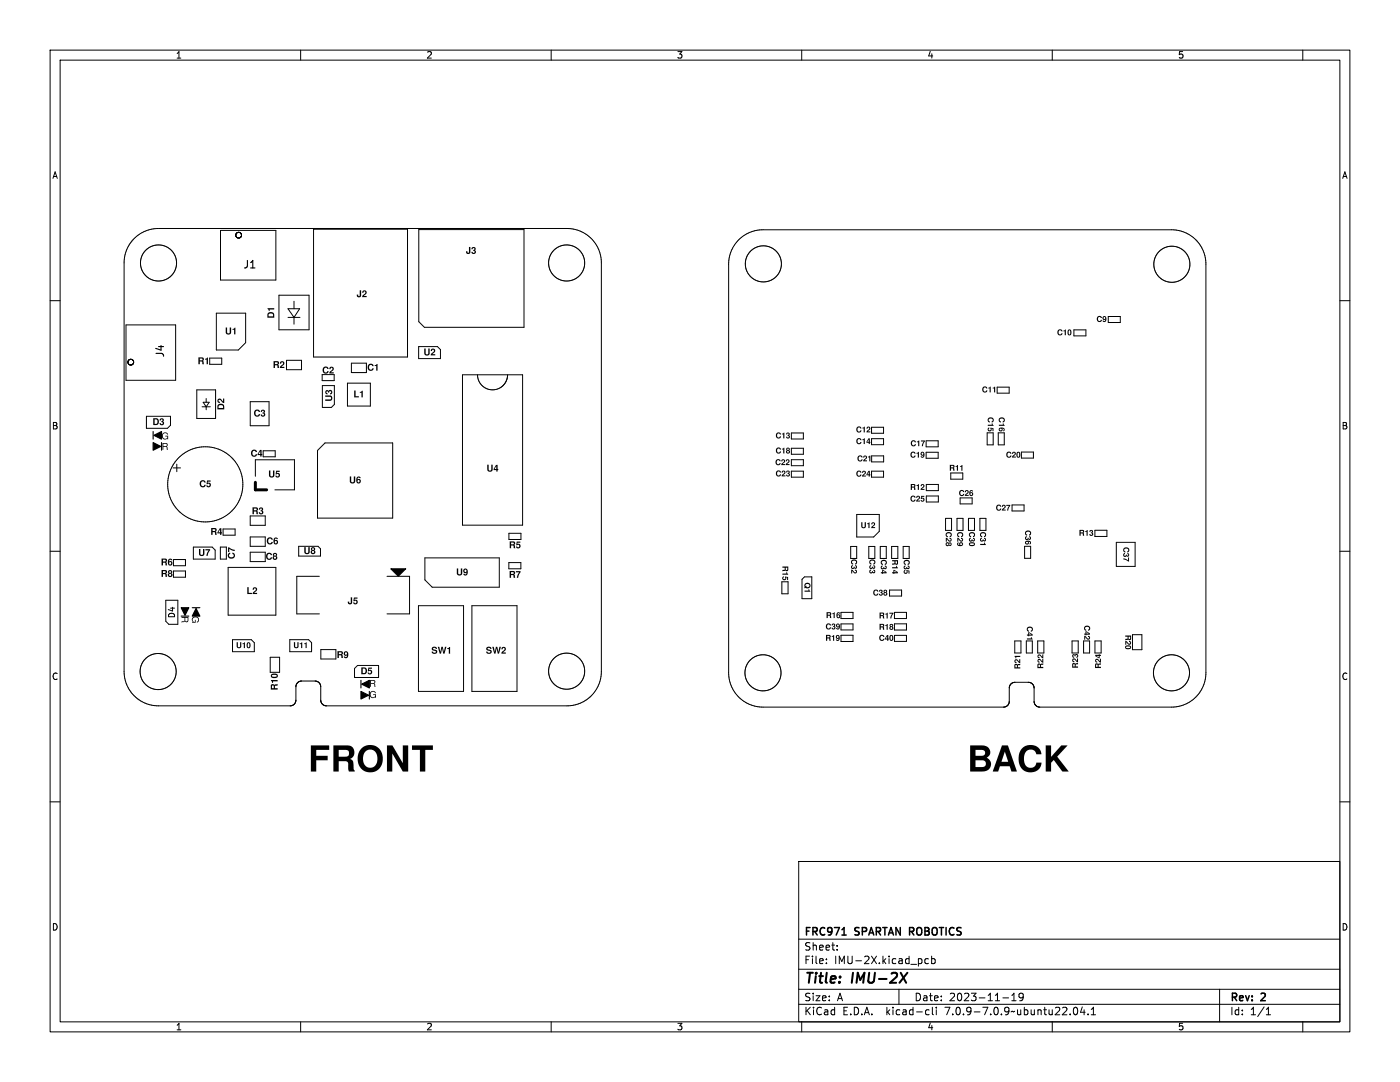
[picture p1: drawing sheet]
<svg xmlns="http://www.w3.org/2000/svg" width="279mm" height="216mm" viewBox="0 0 279 216" stroke-linecap="round" stroke-linejoin="round" font-family="sans-serif">
<defs><g id="words">
<g font-size="7.1">
<text x="61.5" y="154.8">FRONT</text>
<text x="193" y="154.8">BACK</text>
</g>
<g font-size="2.8">
<text x="160.4" y="196.8">Title:</text>
<text x="170.1" y="196.8">IMU-2X</text>
</g>
<g font-size="2.1">
<text x="160.4" y="189.9">Sheet:</text>
<text x="160.4" y="187.1">FRC971</text>
<text x="170.7" y="187.1">SPARTAN ROBOTICS</text>
<text x="160.4" y="192.6">File:</text>
<text x="166.5" y="192.6">IMU-2X.kicad_pcb</text>
<text x="160.4" y="202.8">KiCad</text>
<text x="160.4" y="200">Size:</text>
<text x="167" y="200">A</text>
<text x="168.1" y="202.8">E.D.A.</text>
<text x="177" y="202.8">kicad-cli</text>
<text x="182.4" y="200">Date:</text>
<text x="188.9" y="202.8">7.0.9-7.0.9~ubuntu22.04.1</text>
<text x="189.4" y="200">2023-11-19</text>
<text x="245.4" y="200.2">Rev:</text>
<text x="245.4" y="202.8">Id:</text>
<text x="249.5" y="202.8">1/1</text>
<text x="251.8" y="200.2">2</text>
</g>
<g font-size="1.8">
<text x="35" y="11.9">1</text>
<text x="85" y="11.9">2</text>
<text x="135" y="11.9">3</text>
<text x="185" y="11.9">4</text>
<text x="235" y="11.9">5</text>
<text x="10.3" y="35.9">A</text>
<text x="267.7" y="35.9">A</text>
<text x="10.3" y="85.9">B</text>
<text x="267.7" y="85.9">B</text>
<text x="10.3" y="135.9">C</text>
<text x="267.7" y="135.9">C</text>
<text x="10.3" y="185.9">D</text>
<text x="267.7" y="185.9">D</text>
<text x="35" y="205.8">1</text>
<text x="85" y="205.8">2</text>
<text x="135" y="205.8">3</text>
<text x="185" y="205.8">4</text>
<text x="235" y="205.8">5</text>
</g>
</g></defs>
<g fill="none" stroke="#000" stroke-width=".2">
<path d="M10 10h259.4v195.9h-259.4zM12 12h255.4v191.9h-255.4zM60 10v2M110 10v2M160 10v2M210 10v2M260 10v2M10 60h2M44 46h11.1v9.9h-11.1zM47.1 46.9v.1M47.1 47h.1M47.1 46.9h.1"/>
<path d="M47.1 46.8v.1M47.1 47v.1M47.1 46.8h.1M47.1 47.1h.1M47.1 46.7v.1M47.1 47.1v.1M47.1 46.7h.1M47.1 47.2h.1M47.2 47.2v.1M47.2 46.6l-.1 .1M47.2 46.6h.1M47.2 47.3h.1"/>
<path d="M47.2 46.5v.1M47.2 46.5h.1M47.2 47.3l.1 .1M47.3 47.4h.1M47.3 46.5h-.1M47.3 46.5h.1M47.4 46.4l-.1 .1M47.4 47.4v.1M47.4 47.5h.1M47.4 46.4h.1M47.5 46.4h-.1M47.5 47.5h.1"/>
<path d="M47.5 46.4h.1M47.6 47.5h.1M47.6 46.4h-.1M47.6 46.4h.1M47.7 46.4h.1M47.7 47.5h-.1M47.7 47.5h.1M47.8 47.5h-.1M47.8 46.4h.1M47.8 47.5h.1M47.9 47.4l-.1 .1M47.9 46.4h.1"/>
<path d="M47.9 46.4v.1M47.9 47.4h.1M47.9 46.5h.1M48 46.5h.1M48 47.4h-.1M48 47.4h.1M48 47.3v.1M48 47.3h.1M48 46.5l.1 .1M48.1 46.6h.1M48.1 47.3h-.1M48.1 47.3h.1"/>
<path d="M48.1 46.6v.1M48.1 47.2v.1M48.1 47.2h.1M48.1 46.7h.1M48.2 46.7h.1M48.2 47.1l-.1 .1M48.2 46.7v.1M48.2 47.1h.1M48.2 46.8h.1M48.2 47v.1M48.2 47h.1M48.2 46.8v.1"/>
<path d="M48.2 46.9h.1M48.2 46.9v.1M55.7 58.9h6v6.9h-6zM62.6 45.7h18.7v25.5h-18.7zM83.6 45.8h21v19.5h-19.9l-1.1-1.1zM147.4 47.9a6.9 6.9 0 0 1 4.9-2.1h81.5a6.9 6.9 0 0 1 6.9 6.9v81.5a6.9 6.9 0 0 1-6.9 6.9h-26.5l-.6-.3-.3-.6-.1-3.4-.4-.5-.7-.2h-2.7l-.7 .4-.4 .7v3.1l-.4 .5-.6 .3h-48.1a6.9 6.9 0 0 1-6.9-6.9v-81.5a6.9 6.9 0 0 1 2-4.8zM267.4 60h2M25.1 64.8h10v11.1h-10zM25.5 72.3h.1M25.5 72.2v.1M25.5 72.2h.1M25.5 72.3v.1"/>
<path d="M25.5 72.4h.1M25.5 72.1v.1M25.5 72.1h.1M25.6 72.4v.1M25.6 72.5h.1M25.6 72l-.1 .1M25.6 72.5v.1M25.6 72h.1M25.6 72.6h.1M25.6 71.9v.1M25.6 71.9h.1M25.7 72.6v.1"/>
<path d="M25.7 72.7h.1M25.7 71.9h-.1M25.7 71.8v.1M25.8 71.8h-.1M25.8 72.7v.1M25.8 72.8h.1M25.8 71.8h.1M25.9 71.7l-.1 .1M25.9 72.8h.1M25.9 71.7h.1M26 71.7h-.1M26 72.8h.1"/>
<path d="M26 71.7h.1M26.1 72.8h.1M26.1 71.7h-.1M26.1 71.7h.1M26.2 71.7h.1M26.2 72.8h-.1M26.2 72.8h.1M26.3 72.8h-.1M26.3 71.7h.1M26.3 72.8h.1M26.3 71.7l.1 .1M26.4 72.8h-.1"/>
<path d="M26.4 72.8h.1M26.4 71.8h.1M26.5 71.8v.1M26.5 71.9h.1M26.5 72.6l-.1 .1M26.5 72.6h.1M26.6 71.9v.1M26.6 72h.1M26.6 72.6h-.1M26.6 72.5v.1M26.6 72v.1M26.6 72.5h.1"/>
<path d="M26.6 72.1h.1M26.6 72.4v.1M26.7 72.1h.1M26.7 72.4h-.1M26.7 72.1v.1M26.7 72.4h.1M26.7 72.2h.1M26.7 72.3v.1M26.7 72.2v.1M26.7 72.3h.1M39.3 77.8h3.7v5.7h-3.7zM41.1 79.5v.8"/>
<path d="M41.9 71.5h2.4v1.2h-2.4zM43.2 62.5h5.8v5.9l-1.4 1.4h-4.4zM57.2 71.9h3v1.9h-3zM57.5 61.6h2.3l-1.1 1.7zM57.5 63.3h2.4M58.7 60.1v1.5M58.7 63.3v1.4M64.3 74.7h2.4v1.2h-2.4zM64.3 76.9h2.4v3.8l-.6 .6h-1.8zM69.3 76.5h4.6v4.5h-4.6zM70.1 72.5h3v1.8h-3zM83.5 69.2h3.8l.6 .6v1.8h-4.4z"/>
<path d="M92.3 74.8h12v30h-12zM95.3 74.8a3 3 0 0 0 3 3 3 3 0 0 0 3-3M199 77.3h2.4v1.2h-2.4zM214.3 65.8h2.4v1.2h-2.4zM221.2 63.2h2.4v1.2h-2.4zM29.2 83.1h4.8v1.8l-.6 .6h-4.2zM34.5 93.4h1.5M35.3 92.6v1.5M40.3 81.2h1.7M40.5 80.3h1.2l-.6 .9zM41.1 81.2v.6M49.9 80.1h3.8v4.9h-3.8z"/>
<path d="M51 95v-3.3h7.8v6h-3.9M52.5 90h2.4v1.2h-2.4zM63.4 89.9l1.5-1.5h13.5v15h-15zM157.9 91.7h2.4v1.2h-2.4zM157.9 94h2.4v1.2h-2.4zM157.9 86.4h2.4v1.2h-2.4zM157.9 89.4h2.4v1.2h-2.4zM173.9 94h2.4v1.2h-2.4zM173.9 85.3h2.4v1.2h-2.4zM173.9 87.5h2.4v1.2h-2.4zM174 91h2.4v1.2h-2.4zM184.8 88h2.4v1.2h-2.4z"/>
<path d="M184.8 90.2h2.4v1.2h-2.4zM184.9 96.7h2.4v1.2h-2.4zM184.9 99h2.4v1.2h-2.4zM189.7 94.4h2.4v1.2h-2.4zM191.6 99.3h2.4v1.2h-2.4zM197 86.4h1.2v2.4h-1.2zM199.2 86.4h1.2v2.4h-1.2zM203.8 90.2h2.4v1.2h-2.4zM10 110h2M33.1 119.8h2.4v4.8h-1.8l-.6-.6zM34.6 113.9h2.4v1.3h-2.4zM34.6 111.6h2.4v1.3h-2.4z"/>
<path d="M38.6 109.2h3.7l.6 .6v1.8h-4.3zM44 109.2h1.2v2.4h-1.2zM44.5 105.6h2.4v1.2h-2.4zM45.5 113.2h9.6v9.5h-9.6zM49.9 102.9h3v1.9h-3zM49.9 107.1h3v1.9h-3zM49.9 110.2h3v1.9h-3zM59.6 109h3.9l.5 .5v1.5h-4.4zM63.7 115h-4.5v7.5h4.5M77.2 115h4.5v7.5h-4.5M84.8 111.3h14.8v5.9h-13.3l-1.5-1.5zM101.5 112.3h2.5v1.2h-2.5z"/>
<path d="M101.6 106.4h2.4v1.2h-2.4zM156 116.1h1.3v2.4h-1.3zM160.1 115.6l.4-.5h1.5v4.4h-1.9zM169.8 109h1.2v2.4h-1.2zM171 102.7h4.5v3.3l-1.1 1.2h-3.4zM173.4 109h1.2v2.4h-1.2zM175.7 109h1.2v2.4h-1.2zM177.5 117.7h2.4v1.2h-2.4zM177.9 109h1.3v2.4h-1.3zM180.2 109h1.2v2.4h-1.2zM188.7 103.4h1.2v2.4h-1.2zM191 103.4h1.2v2.4h-1.2z"/>
<path d="M193.3 103.4h1.2v2.4h-1.2zM195.6 103.4h1.2v2.4h-1.2zM202 100.8h2.4v1.2h-2.4zM204.5 109h1.2v2.4h-1.2zM218.5 105.8h2.4v1.2h-2.4zM222.8 108.2h3.7v4.8h-3.7zM267.4 110h2M33.7 122.6a.64 .64 0 0 1 .7-.2 .64 .64 0 0 1 .4 .7h-1.2zM34 121.3h.8M34.4 121.2v.7l-.8-.3M46.4 127.6h3.8l.6 .6v1.8h-4.4zM53.9 131.2h1.9v3h-1.9z"/>
<path d="M57.8 127.6h3.8l.6 .6v1.8h-4.4zM64 129.6h3v1.9h-3zM71.4 132.8h4.2v2.4h-4.8v-1.8zM83.5 120.9h9v17.1h-9zM94.2 120.9h9v17.1h-9zM167.8 122.2h2.4v1.2h-2.4zM167.8 124.5h2.4v1.2h-2.4zM167.8 126.8h2.4v1.2h-2.4zM178.5 122.2h2.4v1.2h-2.4zM178.5 124.5h2.4v1.2h-2.4zM178.5 126.8h2.4v1.2h-2.4zM202.5 127.9h1.3v2.4h-1.3z"/>
<path d="M204.8 127.9h1.2v2.4h-1.2zM207.1 127.9h1.2v2.4h-1.2zM213.9 127.9h1.3v2.4h-1.3zM216.3 127.9h1.2v2.4h-1.2zM218.5 127.9h1.3v2.4h-1.3zM226 126.6h1.9v3h-1.9zM10 160h2M58.5 140.7h.1M58.8 140.5l-.3 .2M58.8 140.4l.2-.6 .1-2.9 .3-.6 .7-.4h2.8l.6 .2 .4 .5 .1 3.4 .4 .5 .6 .3h48.2a6.9 6.9 0 0 0 6.8-6.8v-81.5a6.9 6.9 0 0 0-6.8-6.9h-81.6a6.9 6.9 0 0 0-6.8 6.9v81.5a6.9 6.9 0 0 0 6.8 6.8h26.3l.6-.1M58.8 140.4v.1M206.6 140.7h.1"/>
<path d="M267.4 160h2M159.4 171.9h108v32h-108zM159.4 197.4h108M159.4 193.4h108M159.4 187.4h108M164.9 192.1v.2M164.9 191.4v.1M167.1 189.4v.2M167.1 188.7v.1M179.4 197.4v3M185.3 191.4l-.4-.1-.3 .3 .1 .6h.6M185.9 191.4l.5-.1 .2 .3-.1 .6h-.6"/>
<path d="M185.9 190.8v1.5M200.1 199.1h1.2M201.9 199.7h.9M201.9 198.6l.5-.4v1.5M204.2 198.8l-.3 .3h-.3l-.2-.3 .1-.5 .4-.1 .2 .1a.99 .99 0 0 1-.3 1.4h-.3M243.4 197.4v6.5M60 203.9v2M110 203.9v2M159.4 200.4h108M160 203.9v2M185 201.5l.4 .1M185.4 202.4l-.4 .1"/>
<path d="M186.1 201v1.3l.2 .2M186.9 201v.1M186.9 201.5v1M210 203.9v2M214.4 201.1l.2-.1a.8 .8 0 0 1 .5 .7 .8 .8 0 0 1-.5 .8 1 1 0 0 1-.2-1.4zM216 200.9l-.4 1.1h1M216.4 201.5v1M217.1 202.3v.2M217.8 202.5h.8M217.8 201.4l.4-.4v1.5M252.7 202.5h.9M252.7 201.4l.4-.4v1.5"/>
<path d="M260 203.9v2"/>
<circle cx="31.6" cy="52.5" r="3.6"/>
<circle cx="113.1" cy="52.5" r="3.6"/>
<circle cx="152.3" cy="52.7" r="3.6"/>
<circle cx="233.9" cy="52.7" r="3.6"/>
<circle cx="41" cy="96.6" r="7.5"/>
<circle cx="31.6" cy="134" r="3.6"/>
<circle cx="113.1" cy="133.9" r="3.6"/>
<circle cx="152.3" cy="134.3" r="3.6"/>
<circle cx="233.8" cy="134.3" r="3.6"/>
</g>
<path d="M179.8 194.1l1 2M181.1 194.1l-1.6 2" fill="none" stroke="#000" stroke-width=".4"/>
<path d="M168 186.6h.9" fill="none" stroke="#000" stroke-width=".3"/>
<g fill="#000">
<path d="M71.8 57.9h.3v1.1l-.2 .3h-.4l-.2-.1-.1-.4h.3l.1 .3 .2-.1zM72.4 58.1l.4-.2 .3 .2v.5l-.5 .5h.6v.2h-.9l.1-.3 .5-.6-.2-.3-.2 .3h-.2zM93.6 49.3h.3v1.1l-.2 .2-.4 .1-.2-.2-.1-.4h.3l.1 .3h.2zM94.2 49.4l.4-.1 .3 .2-.1 .4 .2 .4-.2 .3-.4 .1-.3-.2v-.2h.2l.2 .2 .2-.2-.1-.2-.2-.1 .3-.4-.3-.1-.1 .2h-.2zM39.6 71.3l1 .1 .1 .4-.2 .2 .1 .1 .1 .6h-.3v-.5l-.2-.1h-.3v.6h-.3v-1.2h.3v.4h.4l.1-.2-.1-.1-.7-.1zM40.9 71.6l.6-.3v1.4h-.3v-.9h-.3zM43.5 79.6h.5l.5 .5v-.6h.2v.9l-.3-.1-.6-.5-.2 .2 .3 .2v.2l-.3-.1-.2-.3zM45 65.4h.3v.9l.3 .2 .2-.2v-.9h.3v1l-.2 .3-.4 .1-.4-.2zM46.4 65.6l.6-.2v1.3h-.3v-.9h-.3zM53.5 62.5l.5-.2 .5 .1 .2 .3v.7h-1.3v-.3h1.1l-.1-.4-.4-.2-.3 .1-.1 .5h-.2zM53.4 61.5h1.3v.3h-.9v.3h-.2zM54.6 72.1l1 .1 .1 .3-.2 .3 .1 .1 .1 .5h-.3v-.4l-.2-.1h-.3v.5h-.3v-1.1h.3v.4l.4-.1 .1-.1-.1-.2h-.7z"/>
<path d="M56 72.2l.4-.1 .3 .2v.4l-.5 .5h.6v.2h-1l.1-.3 .6-.6-.2-.2-.2 .3h-.2zM64.6 73.3l.5-.2 .4 .3 .1 .2-.6-.2-.3 .3v.4l.2 .2 .7-.2-.2 .4-.5 .1-.4-.3-.1-.5zM64.9 78.9l1.2 .1 .2 .4-.1 .4-.3 .2h-1v-.3h1l.2-.3-.2-.2h-1zM65 77.9l.3-.1 .3 .2 .2-.2h.3l.2 .3v.4l-.4 .2 .1-.6h-.2l-.1 .3h-.2l-.1-.3h-.1l-.2 .2 .3 .1v.3l-.3-.1-.2-.3zM65.8 73.3l.4-.1 .4 .2v.4l-.6 .5h.6v.2h-.9l.1-.3 .6-.6-.2-.2-.2 .3h-.3zM70.7 77.9h.3v1.2h.6v.2h-.9zM71.8 78.2l.6-.2v1.3h-.3v-.9h-.3zM73.6 72.7l.5-.1 .4 .2 .1 .3-.7-.3-.2 .4v.4l.2 .1 .7-.2-.2 .4-.5 .1-.4-.2-.1-.6zM74.8 72.9l.5-.3v1.4h-.2v-1h-.3zM84.7 69.5h.2l.1 1 .2 .2 .3-.2v-1h.3l-.1 1.1-.1 .3-.5 .1-.3-.2zM86.1 69.7l.4-.1 .3 .1v.5l-.5 .5h.6v.2h-.9v-.3l.6-.6-.2-.2-.2 .2h-.2zM196.2 77.2l.4-.1 .4 .2v.2l-.5-.2-.2 .3 .2 .5 .6-.2-.2 .4h-.5l-.3-.2-.1-.4z"/>
<path d="M197.2 77.4l.5-.2v1.1h-.2v-.8h-.3zM198.1 77.4l.5-.2v1.1h-.2v-.8h-.3zM211.2 65.8l.4-.1 .4 .2v.2l-.5-.2-.2 .3 .2 .5 .5-.2-.2 .4h-.4l-.3-.2-.1-.4zM212.2 66l.5-.2v1.1h-.2v-.8h-.3zM213.2 65.8l.4-.1 .2 .3v.6l-.2 .3h-.3l-.2-.2-.1-.4h.3l.1 .4 .2-.2-.1-.6-.2 .1v.3h-.3zM219.1 63.2l.4-.2 .3 .2 .1 .3-.5-.3-.3 .4 .2 .4 .6-.2-.2 .4-.4 .1-.3-.3-.1-.4zM220.1 63.2l.4-.1 .3 .2v.6l-.3 .3h-.2l-.2-.1-.1-.1 .5 .1 .1-.3-.5-.1-.1-.2h.2l.2 .2 .2-.2-.2-.3-.2 .3h-.2zM30.6 83.5h.7l.3 .2 .1 .6-.2 .4-.9 .1v-1.1h.3v.9l.4-.1 .1-.4-.1-.4h-.7zM32 83.6l.4-.1 .3 .2-.2 .4 .2 .4-.2 .3h-.4l-.2-.2-.1-.2h.3l.2 .2 .2-.1-.1-.2-.2-.1 .2-.5h-.2l-.1 .2h-.2zM32.5 86.4l.5-.1 .4 .2 .1 .2-.4-.3-.4 .1-.2 .6 .2 .3 .3 .2 .3-.2 .1-.3h-.4v-.2h.6v.8l-.2-.2-.5 .2-.4-.2-.2-.6zM32.4 88.4l1 .1 .1 .4-.2 .2 .2 .7h-.2v-.5l-.2-.1h-.5v.6h-.2v-1.3h.2v.5h.6l.1-.2-.1-.2-.8-.1zM40 96l.5-.2 .5 .2v.3l-.6-.2-.3 .3 .1 .4 .2 .2 .7-.3-.3 .4-.5 .1-.3-.2-.1-.6z"/>
<path d="M41.3 95.9h.7v.2h-.5l-.1 .3 .4-.1 .3 .3-.1 .4-.2 .2h-.4l-.2-.2v-.1h.2l.3 .1 .1-.2-.1-.3-.5 .1zM43.5 80.7l.5-.1 .6 .1 .1 .3v.7h-1.3v-.3h1.1v-.4l-.4-.2-.4 .1-.1 .5h-.2zM50.3 89.9l.5-.2 .4 .2 .1 .3-.6-.2-.3 .3v.4l.2 .2 .7-.3-.2 .4-.5 .1-.4-.2-.1-.5zM50.9 81.9l.5-.2 .4 .2 .1 .3-.6-.2-.3 .3v.4l.2 .2 .7-.3-.2 .4-.5 .1-.4-.2-.1-.5zM51.9 89.8h.3v.8h.1l-.1 .5h-.3v-.3h-.5v-.2h.5v-.6l-.3 .6h-.2zM52.1 81.9l.5-.1 .3 .2-.2 .4 .2 .4-.2 .3h-.4l-.2-.2-.1-.2h.3l.2 .2 .2-.2-.1-.1-.2-.1 .2-.5h-.2l-.1 .2h-.3zM53.7 93.9h.3v1l.2 .2 .3-.2v-1h.3v1l-.2 .3-.5 .1-.3-.2zM55.1 93.9h.7v.3h-.5l-.1 .2h.4l.3 .3-.1 .3-.2 .3h-.4l-.2-.3v-.1h.2l.3 .2 .1-.2-.1-.3-.5 .1zM69.8 95.1h.3v1l.3 .1 .2-.1v-1h.3v1l-.2 .3-.4 .1-.4-.2zM71.3 95.2l.4-.1 .3 .2-.3 .1-.2-.1-.1 .2v.2l.3-.1 .3 .2v.4l-.3 .3-.3-.1-.2-.2-.1-.2h.3l.1 .3 .3-.3-.2-.2-.2 .2h-.3zM97.2 92.7h.3v1l.3 .2 .2-.2v-1h.3v1l-.2 .3-.4 .1-.4-.2zM99 92.8h.3v.8h.1l-.1 .5h-.3v-.3h-.5v-.2h.5v-.6l-.3 .6h-.2z"/>
<path d="M154.9 91.8l.4-.2 .4 .2 .1 .2-.5-.2-.3 .3 .2 .5 .6-.2-.2 .3-.4 .1-.3-.2-.1-.4zM155 86.4l.4-.1 .4 .2 .1 .2-.6-.2-.2 .3 .2 .5 .6-.2-.2 .3-.4 .1-.3-.2-.2-.5zM155 89.4l.5-.1 .3 .2 .1 .2-.5-.2-.3 .3 .2 .5 .6-.2-.2 .3-.5 .1-.3-.2-.1-.5zM155 94l.5-.1 .3 .2 .1 .2-.5-.2-.3 .3 .2 .5 .6-.2-.2 .3-.5 .1-.3-.2-.1-.5zM156 91.7l.3-.1 .3 .2v.4l-.4 .4h.5v.2h-.8l.6-.8-.2-.2-.2 .3h-.2zM156.1 94l.3-.1 .3 .2v.3l-.4 .5h.5v.2h-.8l.5-.8-.1-.2-.2 .2h-.2zM156 86.5l.5-.2v1.2h-.2v-.8h-.3zM156 89.5l.5-.2v1.2h-.2v-.8h-.3zM156.9 91.7l.3-.1 .3 .2v.4l-.4 .4h.5v.2h-.8l.5-.8-.1-.2-.2 .3h-.2zM157 94l.3-.1 .3 .2-.1 .3 .1 .4-.1 .3h-.4l-.2-.2v-.2l.3 .2 .2-.2-.2-.2 .2-.4h-.2l-.1 .2h-.2zM157 86.4l.3-.1 .3 .2-.1 .4 .1 .3-.1 .3h-.4l-.2-.2v-.2l.3 .2 .2-.1-.2-.2 .2-.5h-.2l-.1 .2h-.2zM157 89.4l.3-.1 .3 .2-.1 .4 .2 .3-.2 .3h-.4l-.2-.2v-.2l.4 .2 .1-.1-.1-.3-.4 .2 .1-.2-.1-.3 .4 .2 .1-.1-.1-.2-.4 .1z"/>
<path d="M171.1 94l.4-.1 .4 .2v.2l-.5-.2-.3 .3 .2 .5 .6-.2-.2 .3-.4 .1-.3-.2-.1-.5zM171.1 87.5l.4-.1 .4 .2v.2l-.5-.2-.3 .3 .2 .5 .6-.2-.2 .4h-.4l-.3-.2-.1-.5zM171.1 85.2l.4-.1 .4 .2v.2l-.5-.2-.3 .3 .2 .5 .6-.2-.2 .3-.4 .1-.3-.2-.1-.5zM171.3 91l.4-.1 .4 .2v.2l-.5-.2-.2 .3 .2 .5 .5-.2-.2 .3-.4 .1-.3-.2-.1-.5zM172.1 94l.4-.1 .3 .2v.4l-.5 .4h.5v.2h-.8l.6-.8-.2-.2-.1 .2h-.3zM172.1 87.7l.5-.2v1.1h-.2v-.8h-.3zM172.1 85.3l.5-.2v1.2h-.2v-.8h-.3zM172.4 91l.3-.1 .3 .2v.3l-.5 .5h.5v.2h-.7l.5-.8-.2-.2-.1 .2h-.2zM173 85.2l.4-.1 .3 .2v.3l-.5 .5h.5v.2h-.8l.6-.8-.2-.2-.1 .2h-.3zM173.3 93.9h.3v.8h.1l-.1 .4h-.2v-.3h-.5v-.1h.5v-.5l-.3 .5h-.2zM173.3 87.5h.3v.7h.1l-.1 .4h-.2v-.2h-.5v-.2h.5v-.5l-.3 .5h-.2zM173.2 91.1l.5-.2v1.2h-.2v-.8h-.3z"/>
<path d="M181.9 90.3l.4-.2 .3 .2 .1 .2-.5-.2-.3 .3 .2 .5 .6-.2-.2 .3-.4 .1-.3-.2-.1-.4zM181.9 99l.4-.1 .4 .2v.2l-.5-.2-.3 .3 .2 .5 .6-.2-.2 .3-.4 .1-.3-.2-.1-.5zM181.9 88l.5-.2 .3 .2 .1 .3-.5-.3-.3 .3 .2 .6 .6-.3-.2 .4-.4 .1-.3-.3-.1-.4zM181.8 96.6l.8 .1 .1 .3-.2 .2 .2 .6h-.2l-.2-.5h-.3v.5h-.2v-1h.2v.3h.4l.1-.2-.1-.1h-.6zM182.9 99l.4-.1 .3 .2v.3l-.5 .5h.5v.2h-.8l.6-.8-.2-.2-.1 .2h-.3zM182.9 90.4l.5-.2v1.1h-.2v-.8h-.3zM182.9 96.8l.5-.2v1.2h-.2v-.8h-.3zM183 88.1l.5-.2v1.1h-.3v-.8h-.2zM183.8 90.3l.4-.1 .3 .2v.6l-.3 .3h-.3l-.2-.2h.5l.1-.2-.5-.1-.1-.3h.2l.2 .3 .2-.2-.2-.3-.2 .2h-.2zM183.8 96.7l.4-.1 .3 .2v.3l-.5 .5h.5v.2h-.8l.6-.8-.2-.2-.1 .2h-.3zM183.8 98.9h.7v.2h-.5l-.1 .3 .4-.1 .2 .3v.3l-.3 .2h-.3l-.2-.2v-.1h.2l.3 .1 .1-.2-.2-.2-.4 .1zM183.8 87.9h.8l-.4 1.1h-.2v-.1l.4-.8h-.6z"/>
<path d="M189.6 92.8l.8 .1 .1 .3-.2 .2 .2 .5h-.2l-.2-.4h-.3v.4h-.2v-.9h.2v.3l.4-.1 .1-.1-.1-.1h-.6zM190.7 93l.5-.2v1.1h-.2v-.8h-.3zM191.6 97.9l.4-.1 .4 .2v.2l-.5-.2-.2 .3 .2 .5 .5-.2-.2 .3-.4 .1-.3-.2-.1-.5zM191.6 93l.5-.2v1.1h-.2v-.8h-.3zM192.7 97.9l.3-.1 .3 .2v.3l-.5 .5h.5v.2h-.8l.6-.8-.2-.2-.1 .2h-.2zM193.6 97.9l.3-.1 .3 .2h-.4l-.1 .1v.2l.3-.1 .2 .2v.4l-.2 .2h-.3l-.2-.2v-.2h.2l.1 .2 .2-.2-.2-.2-.3 .2zM197.2 85.4l.2-.1-.1 .4 .2 .2 .2-.2-.1-.4 .7 .1v.6h-.2v-.4l-.3-.1v.5h-.5l-.2-.3zM197.2 83.4l.4-.1 .5 .1 .2 .3-.1 .4-.3 .2 .2-.6-.5-.2-.3 .3 .2 .5-.2-.1-.2-.3zM197.1 84.7h.8v-.2h.2l.2 .5h-1.2zM199.4 85.4h.9l.2 .2v.3l-.3 .2 .1-.5-.3-.1v.5h-.5l-.2-.3 .4 .2 .2-.2-.2-.2-.4 .2zM199.5 83.4l.4-.1 .4 .1 .2 .3v.4l-.4 .2 .2-.6-.5-.2-.3 .3 .2 .5-.2-.1-.2-.4zM199.3 84.7h.8v-.2h.2l.2 .5h-1.2z"/>
<path d="M201 90.2l.4-.1 .4 .2v.2l-.5-.2-.2 .3 .2 .5 .5-.2-.2 .4h-.4l-.3-.2-.1-.5zM202.1 90.2l.3-.1 .3 .2v.4l-.5 .4h.5v.2h-.7l.5-.8-.2-.2-.1 .3h-.2zM203 90.2h.4l.2 .2v.6l-.2 .3h-.3l-.2-.2-.1-.4h.3l.1 .4 .2-.2-.1-.6-.2 .1v.3h-.3zM32.2 113.7l1.1 .2v.3l-.2 .2 .2 .2 .1 .5h-.3l-.1-.4-.1-.1h-.4v.5h-.3v-1.1h.3v.3h.5l.1-.2-.2-.1h-.7zM32.2 111.5l1.1 .1v.3l-.2 .3 .2 .1 .1 .5h-.3l-.1-.4-.1-.1h-.4v.5h-.3v-1.1h.3v.3h.5l.1-.1-.2-.2h-.7zM33.6 113.9l.4-.1 .3 .2-.1 .4 .2 .4-.2 .3h-.4l-.3-.2v-.2h.2l.2 .2 .3-.2-.2-.2-.3 .2h-.2l.2-.3-.2-.3 .4 .2 .2-.1-.1-.2-.5 .1zM33.7 111.6l.4-.1 .3 .2-.3 .1-.2-.1-.1 .2v.2l.3-.1 .3 .2v.4l-.3 .2h-.3l-.2-.2-.1-.2h.3l.2 .2 .2-.2-.2-.2-.2 .2h-.3zM39.7 109.5h.3v1l.3 .2 .2-.2v-1h.3v1.1l-.2 .3-.4 .1-.4-.2zM41 109.6h.9l-.4 1.3h-.3v-.2l.5-.9h-.7zM42.1 105.4l1.1 .1v.3l-.2 .3 .2 .1 .1 .5h-.3l-.1-.4-.1-.1h-.4v.5h-.3v-1.1h.3v.4l.5-.1 .1-.1-.2-.2h-.7zM43.9 105.4h.3v.8h.1l-.1 .5h-.3v-.3h-.5v-.2h.5v-.6l-.3 .6h-.2zM45.5 109.2l1.3 .5v.3l-1.1-.5v.7h-.2z"/>
<path d="M45.6 110.4l.3-.1-.2 .6 .2 .2 .3 .1 .4-.3v-.2l-.2-.1v-.3l.3 .1 .2 .3-.1 .5-.5 .3-.6-.1-.2-.5zM49.3 117.2h.3v1.1h.7v.2h-1zM50.5 117.3l.4-.1 .4 .2v.4l-.6 .5h.6v.2h-.9l.1-.3 .6-.6-.2-.2-.2 .3h-.3zM50.4 101.2l1 .1 .1 .4-.2 .2 .1 .2 .1 .5h-.3v-.4l-.2-.1h-.3v.5h-.3v-1.1h.3v.3h.4l.1-.1-.1-.2h-.7zM51.8 101.4l.4-.1 .3 .2-.2 .4 .3 .4-.3 .3h-.4l-.2-.2-.1-.2h.3l.2 .2 .2-.2-.1-.1-.2-.1 .2-.5h-.2l-.1 .2h-.2zM53.3 110.5l.5-.2 .4 .2 .1 .3-.6-.3-.3 .4v.4l.2 .2 .7-.3-.2 .4-.5 .1-.4-.2-.1-.6zM53.4 107.4l.5-.2 .5 .3v.2h-.2l-.4-.2-.3 .3 .1 .4 .2 .2 .6-.3-.2 .5h-.5l-.3-.2-.2-.6zM54.5 110.4l.4-.1 .4 .2-.2 .5 .2 .4-.2 .3h-.4l-.3-.2v-.2h.3l.2 .2 .2-.2-.2-.2-.2 .2h-.3l.2-.3-.1-.3 .4 .2 .2-.2-.2-.2-.4 .2zM54.7 107.4l.4-.1 .3 .2h-.4l-.1 .2-.1 .1 .4-.1 .3 .3-.1 .4-.2 .2h-.4l-.2-.2v-.2h.2l.2 .2 .2-.2-.2-.3-.2 .3h-.2zM60.7 109.2h.3v1l.3 .1 .2-.1v-1h.3v1l-.2 .3-.4 .1-.4-.2zM62.1 109.3l.4-.1 .4 .2-.2 .4 .2 .4-.2 .3-.4 .1-.3-.3v-.2h.3l.2 .3 .2-.2-.2-.3-.2 .2h-.3l.2-.3-.2-.2 .5 .1 .2-.1-.2-.2-.5 .2zM70.6 119.2h.7v.3h-.5l-.1 .2h.4l.3 .3-.1 .3-.2 .3h-.4l-.2-.3v-.1h.2l.3 .2 .1-.2-.1-.3-.5 .1z"/>
<path d="M91.2 113.4h.2l.1 1 .2 .2 .3-.2v-1h.2v1l-.1 .3-.5 .1-.4-.2zM92.6 113.6l.4-.1 .3 .2v.7l-.3 .4h-.3l-.2-.2v-.1l.5 .1 .1-.3-.3 .1-.3-.2-.1-.3h.3l.2 .3 .2-.3-.2-.2-.2 .2h-.3zM101.7 113.9l1 .1 .1 .4-.2 .2 .1 .2 .1 .5h-.3v-.5h-.2h-.3v.5h-.3v-1.1h.3v.3h.4l.1-.2-.1-.1h-.7zM101.7 108l1 .1 .1 .4-.2 .2 .2 .2v.5h-.3v-.5h-.2h-.3v.5h-.3v-1.1h.3v.3h.5v-.2l-.1-.1h-.7zM103.1 108.1h.7v.2h-.5l-.1 .3 .4-.1 .3 .3-.1 .4-.2 .2h-.4l-.2-.2v-.2h.2l.3 .2 .1-.2-.1-.3-.5 .1zM103 114h.9l-.5 1.3h-.2v-.2l.4-.9h-.6zM156.2 115.1l.2-.1-.1 .4 .2 .2 .2-.2v-.4l.6 .1v.6h-.2v-.4l-.3-.1v.5h-.5l-.2-.3zM156.1 114.5h.8v-.3h.2l.2 .5h-1.2zM156.1 113h1.2v.9l-.4 .1-.2-.2-.6 .2v-.3h.5v-.4h.2l.1 .4 .2-.1v-.3h-1zM160.7 116.5l.4-.2 .4 .1 .2 .3v.5l-.4 .2-.6-.1-.1 .1-.1-.1 .1-.2-.1-.3h.2l.1 .2 .1-.1 .1 .1-.1 .1 .2 .1 .3-.1 .1-.2-.1-.3-.2-.1-.7 .3zM160.6 117.8h.7v-.2h.2l.2 .5h-1.1zM169.9 113.7l.8 .5 .2-.2-.3-.1v-.2h.3l.1 .2v.4l-.5 .1-.4-.5v.5h-.2z"/>
<path d="M169.9 112.9l.3-.1-.2 .4 .2 .1 .2-.2 .4 .2-.1-.5h.1l.2 .2v.3l-.2 .2-.3-.1-.5 .1-.2-.3zM170 111.8l.4-.2 .4 .1 .3 .3-.1 .5-.4 .2 .2-.6-.5-.2-.3 .2 .3 .6-.3-.1-.2-.4zM171.9 104.2h.2v.9l.2 .1 .3-.1v-.9h.2v.9l-.1 .2-.4 .1-.3-.2zM173 104.4l.5-.2v1.2h-.2v-.8h-.3zM173.6 113.8l.3-.1-.2 .3 .2 .2 .1-.2 .4 .1-.1-.4h.2l.2 .2-.1 .3-.2 .2-.3-.2-.4 .2-.2-.3zM173.6 112.9l.3-.1-.2 .4 .2 .1 .1-.2 .4 .2-.1-.5h.2l.2 .2-.1 .3-.2 .2-.3-.1-.4 .1-.2-.2zM173.6 111.8l.4-.2 .5 .1 .2 .3-.1 .5-.3 .2 .2-.6-.5-.2-.3 .2 .2 .6-.2-.1-.2-.4zM174 104.3l.3-.1 .3 .2v.3l-.4 .5h.4v.2h-.7l.5-.8-.2-.2-.1 .2h-.2zM174.4 117.8l.5-.2 .3 .2 .1 .3-.5-.3-.3 .3 .2 .5 .6-.2-.2 .4-.4 .1-.3-.3-.1-.4zM175.5 117.8l.4-.1 .2 .1-.1 .4 .2 .4-.2 .2h-.4l-.2-.1v-.2l.4 .2 .2-.2-.3-.2 .2-.4h-.2l-.1 .1h-.2zM175.9 112.9l.2-.1-.1 .4 .1 .2 .2-.3 .4 .2-.1-.4h.2l.1 .2v.3l-.2 .2-.3-.2-.4 .2-.2-.3zM175.9 111.9l.4-.2 .5 .1 .2 .3-.1 .4-.3 .2 .2-.6-.5-.2-.3 .3 .2 .5h-.2l-.2-.4z"/>
<path d="M176.4 117.8l.3-.1 .3 .2-.1 .3 .2 .4-.2 .2h-.4l-.2-.2v-.1l.4 .2 .2-.2-.2-.2-.4 .2 .2-.3-.2-.2 .4 .1 .2-.1-.2-.2-.4 .2zM176.1 113.7l.8 .4v.3h-.7v.1l-.4-.1v-.2h.3v-.3h.1v.3h.5l-.6-.3zM178 113.2h.8v-.3h.2l.2 .5h-1.2zM178.3 113.7l.9 .4v.3h-.7v.1l-.5-.1v-.2h.3v-.3h.2v.3h.5l-.7-.3zM178 111.8h1.2v.8l-.4 .1-.2-.2-.6 .2v-.2l.5-.1v-.4h.2l.1 .4 .2-.1v-.3h-1zM180.4 113.8l.3-.1-.2 .4 .2 .2 .3-.1-.1-.4 .6 .1v.6h-.2v-.5h-.2l-.1 .4-.5 .1-.2-.3zM180.4 112.9l.3-.1-.2 .4 .2 .2 .2-.3 .4 .2-.1-.4h.2l.1 .2v.3l-.2 .2-.3-.2-.5 .2-.2-.3zM180.5 111.9l.4-.2 .4 .1 .3 .3-.1 .4-.4 .2 .2-.6-.4-.2-.4 .3 .3 .5h-.3l-.2-.4zM188.8 107.3l.7 .6 .2-.2-.2-.2v-.2l.3 .1 .1 .2v.3l-.5 .2-.4-.5v.5h-.2zM188.8 108.3l.3-.1 .3 .2 .3-.2 .2 .3v.3l-.2 .1-.3-.1-.5 .2-.2-.4 .4 .2 .3-.2 .2 .2 .1-.3-.1-.1-.3 .2-.2-.2-.4 .2zM188.9 106.3l.3-.1 .5 .1 .2 .3v.4l-.4 .2 .2-.6-.5-.2-.3 .3 .3 .5-.3-.1-.2-.3zM191 107.3l.8 .6 .2-.2-.2-.2v-.2l.2 .1 .2 .2v.3l-.5 .2-.5-.5v.5h-.2z"/>
<path d="M191.1 106.3l.4-.1 .5 .1 .2 .3-.1 .4-.3 .2 .2-.6-.5-.2-.3 .3 .2 .5-.2-.1-.2-.3zM191.1 108.3l.2-.1v.5l.2 .1-.1-.2h.2l.2 .1 .2-.1v-.2l-.6 .2v-.2l.2-.2h.4l.2 .2v.3l-.3 .3-.6-.1-.3-.2zM193.5 107.4l.2-.1-.1 .4 .1 .2 .2-.3 .4 .2-.1-.5 .2 .1 .2 .2-.1 .3-.2 .1-.3-.1-.4 .2-.2-.3zM193.5 106.3l.4-.1 .5 .1 .2 .3-.1 .4-.3 .2 .2-.6-.5-.2-.3 .3 .2 .5-.2-.1-.2-.3zM193.5 108.3h.8l.2 .1v.3l-.3 .3-.6-.1-.2-.3 .6 .2 .4-.2-.5-.2-.5 .2zM195.7 107.4l.2-.1-.1 .4 .2 .2 .1-.3 .4 .2-.1-.5 .2 .1 .2 .2-.1 .3-.2 .1-.3-.1-.4 .2-.2-.3zM195.7 106.3l.4-.1 .5 .1 .2 .3-.1 .4-.3 .2 .2-.6-.5-.2-.3 .3 .2 .5-.2-.1-.2-.3zM195.6 108.5h.8v-.2h.1l.3 .5h-1.2zM199 100.8l.4-.1 .3 .2 .1 .2-.5-.2-.3 .3 .2 .5 .6-.2-.2 .3-.4 .1-.3-.2-.1-.5zM200 100.8l.4-.1 .3 .2v.3l-.5 .5h.5v.2h-.8l.6-.8-.2-.2-.1 .2h-.3zM200.8 100.7h.8l-.4 1.2h-.2v-.2l.4-.8h-.6zM204.7 107.1l.2-.1-.1 .4 .1 .1 .2-.2 .4 .2-.1-.5h.2l.1 .2v.4l-.2 .1-.3-.1-.4 .1-.2-.2z"/>
<path d="M204.7 108l.8-.1 .2 .2v.4l-.2 .1 .1-.4-.4-.1 .1 .4-.5 .1-.2-.3 .4 .2 .2-.2-.3-.2-.3 .2zM204.7 106l.4-.1 .5 .1 .2 .3-.1 .4-.3 .2 .2-.6-.5-.2-.3 .3 .2 .5-.3-.1-.1-.4zM215.4 105.7l.9 .1 .1 .3-.2 .2 .2 .6h-.3l-.1-.5h-.3v.5h-.3v-1h.3v.3h.4v-.1l-.1-.2h-.6zM216.6 106l.5-.2v1.1h-.3v-.8h-.2zM217.5 105.8l.4-.1 .2 .2-.1 .4 .2 .3-.2 .3h-.4l-.2-.2v-.1l.4 .1 .2-.1-.3-.2 .2-.4-.2-.1-.1 .2h-.2zM224.3 110.5l.2-.1-.2 .3 .2 .2 .2-.2 .4 .1-.1-.4h.2l.1 .2v.3l-.2 .2-.3-.2-.4 .2-.2-.3zM224.3 109.4l.4-.2 .5 .1 .2 .3-.1 .5-.3 .1 .2-.6-.5-.1-.3 .2 .2 .5h-.2l-.2-.4zM224.2 111.4l.9 .4v-.6h.2v.8l-1.1-.4zM36.2 123.1h1.4l-.1 .9-.3 .2-.3-.2-.7 .2v-.2l.6-.1v-.6h.2l.1 .7h.3v-.3v-.4h-1.2zM38.4 123.2l.5-.2 .6 .2 .2 .3-.1 .5-.3 .2 .2-.4v-.3l-.2-.3h-.4l-.4 .2-.1 .4 .2 .2 .3 .1v-.4h.1v.6h-.7l.2-.2-.2-.4zM47.2 128.1h.3v.9l.2 .1 .2-.1v-.9h.3v.9l-.2 .3h-.4l-.3-.1zM48.4 128.4l.5-.2v1.1h-.2v-.8h-.3z"/>
<path d="M49.4 128.2h.3l.2 .2 .1 .6-.3 .3h-.3l-.1-.2-.1-.3h.2l.2 .4 .2-.3-.2-.6-.1 .1-.1 .4h-.2zM54.2 134.6l.4-.2 .6 .1 .2 .2v.3l-.3 .3-.8-.1-.2-.3 .8 .1h.3v-.2l-.6-.1-.5 .2zM54.1 136.6l.4-.1 .2 .2 .2-.1 .5-.1v.3h-.4l-.1 .2v.3h.5v.3h-1.4v-.3h.6v-.4l-.1-.1-.2 .1v.4h-.3zM54.1 135.7h1.3v.3h-.9v.3h-.2zM58.7 128.1h.2v.9l.2 .1 .2-.1v-.9h.3v.9l-.2 .3h-.4l-.3-.1zM59.8 128.4l.5-.2v1.1h-.2v-.8h-.3zM60.7 128.4l.5-.2v1.1h-.2v-.8h-.3zM67.3 129.9l1.1 .1v.4l-.2 .2 .2 .2 .1 .5h-.3l-.1-.5h-.1h-.4v.5h-.3v-1.1h.3v.3h.5l.1-.1-.2-.2h-.7zM68.7 130.1l.5-.1 .3 .2v.7l-.3 .4h-.4l-.2-.2v-.1l.5 .1 .1-.3-.3 .1-.2-.2-.1-.3h.2l.2 .3 .2-.3-.2-.2-.2 .2h-.2zM70 119.2h.3v1.1l-.2 .2-.4 .1-.2-.2-.1-.4h.3l.1 .3h.2zM72.1 133.2h.7l.3 .2 .1 .6-.2 .4-.9 .1v-1.1h.3v.9l.4-.1 .2-.3-.2-.4-.7-.1zM73.5 133.2h.7v.2h-.5l-.1 .3h.4l.3 .3-.1 .3-.2 .3-.4-.1-.2-.2v-.1h.2l.3 .2 .1-.2-.1-.3h-.5z"/>
<path d="M74 138l.5-.1 .4 .2 .1 .2-.4-.3-.4 .1-.2 .6 .1 .3 .4 .1 .3-.1 .1-.3h-.4v-.2h.5v.8l-.1-.2-.5 .2-.4-.2-.2-.5zM73.9 135.7l.9 .1 .1 .3-.2 .3 .3 .7h-.3v-.5l-.2-.1h-.5v.6h-.1v-1.3h.1v.5h.6l.1-.2-.1-.2-.7-.1zM86.3 129.2l.4-.2 .4 .2 .1 .3h-.2l-.3-.2-.3 .1 .8 .4 .1 .3-.2 .3-.5 .1-.4-.2-.1-.3h.3l.3 .2 .3-.1-.1-.2-.7-.2zM87.4 129.1h.3l.2 1 .2-1h.3l.2 1 .2-1h.3l-.4 1.3h-.2l-.3-1-.2 1h-.2zM89.2 129.3l.6-.2v1.3h-.2v-.9h-.4zM97.1 129.2l.5-.2 .4 .2 .1 .3h-.3l-.2-.2-.3 .1 .8 .4v.3l-.1 .3-.5 .1-.4-.2-.1-.3h.3l.2 .2 .4-.1-.1-.2-.7-.2zM98.2 129.1h.3l.3 1 .2-1h.2l.3 1 .2-1h.3l-.4 1.3h-.3l-.2-1-.2 1h-.3zM100.2 129.2l.4-.1 .3 .2v.4l-.5 .5h.6v.2h-.9v-.3l.6-.6-.2-.2-.2 .3h-.2zM165 124.5l.4-.1 .4 .2v.2l-.5-.2-.2 .3 .2 .5 .5-.2-.1 .3-.5 .1-.3-.2-.1-.5zM164.8 126.7l.9 .1 .1 .3-.2 .2 .2 .6h-.3l-.1-.5h-.3v.5h-.3v-1h.3v.3h.4v-.2v-.1h-.7zM165 122.2l.8 .1 .1 .3-.2 .2 .2 .5h-.2l-.2-.4h-.3v.4h-.2v-.9h.2v.3l.4-.1 .1-.1-.1-.1h-.6zM166.1 124.5l.3-.1 .3 .2-.1 .4 .1 .3-.2 .3h-.3l-.2-.2v-.2l.3 .2 .2-.1-.2-.2 .2-.4-.2-.1-.1 .2h-.2z"/>
<path d="M166 126.9l.5-.2v1.2h-.2v-.8h-.3zM166.1 122.4l.5-.2v1.1h-.2v-.8h-.3zM166.9 126.8l.4-.1 .2 .2 .1 .6-.3 .4h-.3l-.2-.2v-.1l.4 .1 .2-.2-.5-.1-.1-.3h.2l.2 .2 .2-.2-.2-.2-.2 .2h-.2zM166.9 124.5l.4-.1 .3 .3v.6l-.3 .3h-.2l-.2-.2h.4l.1-.2-.5-.1-.1-.3h.3l.1 .2 .2-.2-.2-.2-.1 .2h-.3zM167.1 122.3l.3-.1 .3 .2h-.4l-.1 .1-.1 .2 .4-.1 .2 .2v.3l-.2 .2h-.3l-.2-.2-.1-.1h.2l.2 .2 .2-.2-.2-.2-.4 .2zM175.6 126.8l.5-.1 .3 .2 .1 .2-.5-.2-.3 .3 .2 .5 .6-.2-.2 .3-.4 .1-.3-.2-.1-.5zM175.5 122.2l.9 .1 .1 .3-.2 .2 .2 .6h-.3l-.1-.5h-.3v.5h-.3v-1h.3v.3h.3l.1-.1-.1-.2h-.6zM175.5 124.5l.9 .1 .1 .3-.2 .2 .2 .6h-.3l-.1-.5h-.3v.5h-.3v-1h.3v.3h.3l.1-.2-.1-.1h-.6zM176.7 122.5l.5-.2v1.1h-.3v-.8h-.2zM176.7 124.7l.5-.2v1.2h-.3v-.8h-.2zM177 126.7h.3v.7h.1l-.1 .5h-.2v-.3h-.5v-.2h.5v-.5l-.3 .5h-.2zM177.6 126.8l.4-.1 .2 .2 .1 .7-.3 .3h-.3l-.2-.2v-.4h.2l.1 .4 .2-.2-.1-.6h-.1l-.1 .4h-.2z"/>
<path d="M177.6 124.6l.3-.1 .3 .2-.1 .3 .2 .4-.2 .3h-.4l-.2-.2v-.2l.4 .2 .2-.2-.2-.2-.4 .2 .2-.3-.2-.2 .4 .2 .2-.1-.2-.2-.4 .1zM177.5 122.3h.8l-.4 1.1h-.2v-.1l.4-.8h-.6zM202.6 131.6h.4l.4 .4v-.5h.2v.8l-.8-.5-.2 .1 .3 .2v.2l-.3-.1-.2-.2zM202.5 130.9h1.1v.2h-.8v.3h-.1zM202.5 132.5h.3l.2 .1 .6-.2v.3l-.5 .2v.3h.5v.2h-1.2v-.2h.5v-.4l-.1-.1-.1 .1-.1 .4h-.2zM205.1 125.2l.4-.2 .4 .1 .2 .3v.5l-.4 .2 .2-.6-.5-.2-.3 .2 .2 .6-.2-.1-.2-.4zM204.9 127.4h.8v-.3h.2l.2 .5h-1.2zM205.2 126.2l.9 .4v.2h-.7v.2l-.5-.2v-.2h.3v-.3h.2v.3h.5l-.7-.3zM207.2 130.7l.4-.1 .4 .5v-.5h.2v.8l-.8-.6-.2 .2 .3 .1v.2h-.3l-.1-.3zM207.2 131.6l.4-.1 .4 .5v-.5h.2v.7l-.8-.5-.2 .2 .3 .1v.2h-.3l-.1-.3zM207.1 132.5l.3-.1 .2 .2 .6-.2v.2l-.5 .2v.3h.5v.2h-1.2v-.2h.5v-.4l-.1-.1-.1 .1-.1 .4h-.2zM214.1 131.5l.4-.1 .4 .5v-.5h.2v.8l-.7-.6-.2 .2 .2 .1v.2h-.3l-.1-.3z"/>
<path d="M214.1 130.6l.2-.1 .2 .2 .5-.2 .2 .2v.4l-.4 .2 .1-.5-.2-.1-.1 .3h-.1l-.2-.3-.1 .2 .2 .1v.3l-.2-.1-.2-.2zM214.1 132.4l.3-.1 .2 .2 .5-.2v.2l-.4 .2v.3h.4v.2h-1.1v-.2h.5v-.4l-.2-.1-.1 .1v.4h-.2zM216.4 126.9l.8 .5 .2-.2-.3-.1v-.2h.3l.1 .2v.4l-.4 .1-.5-.4v.4h-.2zM216.5 125l.4-.2 .4 .1 .3 .4-.1 .4-.3 .2 .1-.6-.5-.2-.3 .2 .3 .6-.2-.1-.3-.4zM216.6 126l.9 .4v.2h-.7v.2l-.4-.2v-.2h.2v-.3h.2v.3h.5l-.7-.3zM218.7 131.5h.4l.4 .4v-.5h.2v.8l-.8-.5-.2 .1 .3 .2v.2l-.3-.1-.1-.2zM218.6 130.7l.9-.2v.2h.2v.2h-.2v.4h-.2l-.7-.4 .7 .3v-.3h-.7zM218.6 132.4h.3l.3 .2 .5-.3v.3l-.4 .2v.3h.4v.2h-1.2v-.2h.6l-.1-.4-.1-.1-.1 .1-.1 .4h-.2zM224.6 127.9l.7 .5 .3-.1-.3-.2v-.2h.3l.1 .3v.3l-.5 .1-.4-.4v.5h-.2zM224.6 128.9l.9-.1 .2 .2v.3l-.3 .2h-.6l-.3-.3 .7 .1 .3-.2-.4-.1-.6 .2zM224.6 126.8h1.1v.8l-.3 .1-.3-.1-.5 .2v-.3l.4-.1v-.4h.2l.1 .5 .2-.2v-.3h-.9z"/>
</g>
<path d="M49.4 52v1a.48 .48 0 0 1-.6 .5M50 53.5h.9M50 52.4l.4-.4v1.5M31.1 70.5h1.1a.48 .48 0 0 1 .4 .6M31.6 69.2h1M32.1 68.9v1l-1-.4M30.6 86.1v1.5M32.2 88.3v1.5M36.2 122.9h1.5M38.4 121.3h1.5M72 135.8v1.5M73.7 138v1.5" fill="none" stroke="#000" stroke-width=".23"/>
<path d="M30.6 88.3l1.5 .8-1.5 .7zM30.7 86.9l1.5-.8v1.5zM36.2 121.3h1.5l-.8 1.5zM39.1 121.4l.8 1.5h-1.5zM72 138l1.6 .7-1.6 .8zM72.2 136.5l1.5-.7v1.5z" fill="#000" stroke="#000" stroke-width=".23"/>
<path d="M51 96.2v1.5h2.2" fill="none" stroke="#000" stroke-width=".6"/>
<path d="M78 113.5h3l-1.5 1.5z" fill="#000" stroke="#000" stroke-width=".2"/>
<use href="#words"/>
</svg>
